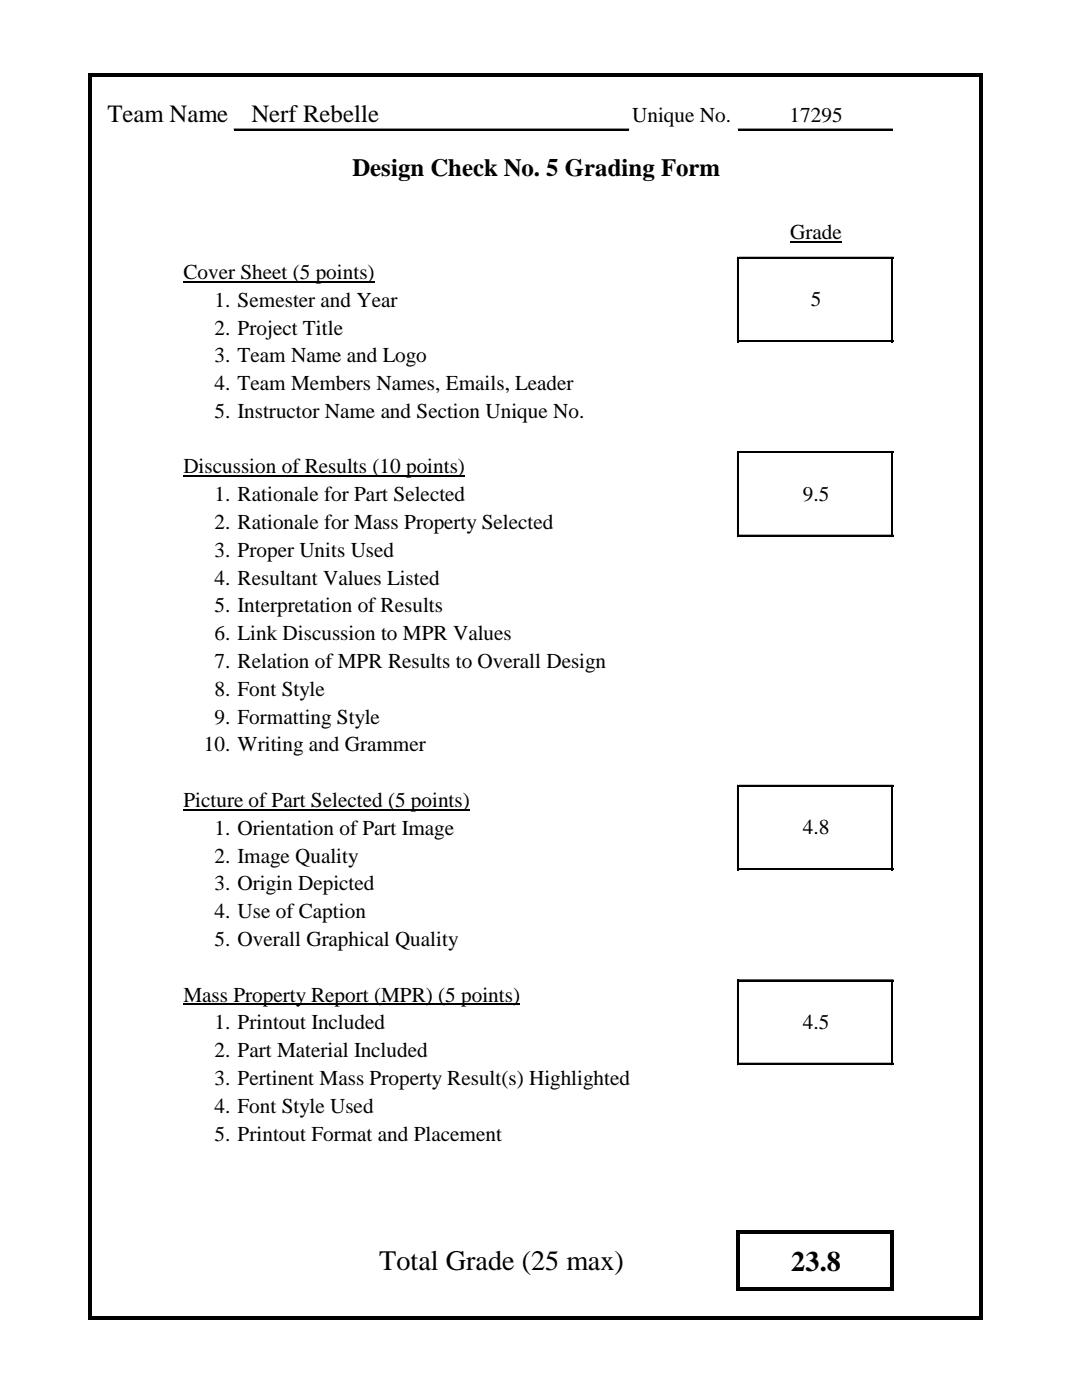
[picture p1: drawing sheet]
<svg xmlns="http://www.w3.org/2000/svg" width="216mm" height="279mm" viewBox="0 0 216 279" stroke-linecap="round" stroke-linejoin="round" font-family="sans-serif">
<defs><g id="words">
<g font-size="5.6">
<text x="75.7" y="253.5">Total Grade (25 max)</text>
<text x="157.9" y="253.7">23.8</text>
</g>
<g font-size="5">
<text x="21.4" y="24.3">Team Name</text>
<text x="50.2" y="24.3">Nerf Rebelle</text>
<text x="70.3" y="35.1">Design Check No. 5 Grading Form</text>
</g>
<g font-size="4.2">
<text x="126.1" y="24.3">Unique No.</text>
<text x="157.6" y="24.3">17295</text>
<text x="157.7" y="47.8">Grade</text>
<text x="36.6" y="55.7">Cover Sheet (5 points)</text>
<text x="42.8" y="61.2">1. Semester and Year</text>
<text x="161.8" y="61.1">5</text>
<text x="42.8" y="66.8">2. Project Title</text>
<text x="42.8" y="72.3">3. Team Name and Logo</text>
<text x="42.8" y="77.9">4. Team Members Names, Emails, Leader</text>
<text x="42.8" y="83.4">5. Instructor Name and Section Unique No.</text>
<text x="36.6" y="94.5">Discussion of Results (10 points)</text>
<text x="42.8" y="100.1">1. Rationale for Part Selected</text>
<text x="160.2" y="99.9">9.5</text>
<text x="42.8" y="105.6">2. Rationale for Mass Property Selected</text>
<text x="42.8" y="111.1">3. Proper Units Used</text>
<text x="42.8" y="116.7">4. Resultant Values Listed</text>
<text x="42.8" y="122.2">5. Interpretation of Results</text>
<text x="42.8" y="127.8">6. Link Discussion to MPR Values</text>
<text x="42.8" y="133.3">7. Relation of MPR Results to Overall Design</text>
<text x="42.8" y="138.9">8. Font Style</text>
<text x="40.7" y="150">10. Writing and Grammer</text>
<text x="42.8" y="144.4">9. Formatting Style</text>
<text x="36.6" y="161.1">Picture of Part Selected (5 points)</text>
<text x="42.8" y="166.6">1. Orientation of Part Image</text>
<text x="160.2" y="166.5">4.8</text>
<text x="42.8" y="172.2">2. Image Quality</text>
<text x="42.8" y="177.7">3. Origin Depicted</text>
<text x="42.8" y="183.2">4. Use of Caption</text>
<text x="42.8" y="188.8">5. Overall Graphical Quality</text>
<text x="36.6" y="199.9">Mass Property Report (MPR) (5 points)</text>
<text x="42.8" y="205.4">1. Printout Included</text>
<text x="160.2" y="205.3">4.5</text>
<text x="42.8" y="211">2. Part Material Included</text>
<text x="42.8" y="216.5">3. Pertinent Mass Property Result(s) Highlighted</text>
<text x="42.8" y="222.1">4. Font Style Used</text>
<text x="42.8" y="227.6">5. Printout Format and Placement</text>
</g>
</g></defs>
<path d="M36.6 56.2h38.2M157.7 48.3h10.3M36.6 95.1h56.2M36.6 161.6h57.2M36.6 200.5h67.2" fill="none" stroke="#000" stroke-width=".21"/>
<g fill="none" stroke="#000" stroke-width=".2">
<path d="M46.7 25.8h78.7M147.3 25.8h30.8M147.2 51.3v17M147.5 51.3h30.7M177.9 51.7v16.6M147.5 68h30.7M147.2 90.2v16.9M147.5 90.2h30.7M177.9 90.5v16.6M147.5 106.8h30.7M147.2 156.7v17M147.5 156.7h30.7"/>
<path d="M177.9 157.1v16.6M147.5 173.4h30.7M147.2 195.6v16.9M147.5 195.6h30.7M177.9 195.9v16.6M147.5 212.2h30.7"/>
</g>
<g fill="none" stroke="#000" stroke-width=".34">
<path d="M46.7 25.9h78.8M147.3 25.9h30.8M147.3 51.3v17M147.5 51.5h30.7M178 51.7v16.6M147.5 68.1h30.7M147.3 90.1v17M147.5 90.3h30.7M178 90.5v16.6M147.5 107h30.7M147.3 156.7v17M147.5 156.9h30.7"/>
<path d="M178 157v16.7M147.5 173.5h30.7M147.3 195.5v17M147.5 195.7h30.7M178 195.9v16.6M147.5 212.3h30.7"/>
</g>
<g fill="#000">
<path d="M18.3 14.6h177.8v.7h-177.8z" fill-rule="evenodd"/>
<path d="M147 245.5h.6v12.1h-.6z" fill-rule="evenodd"/>
<path d="M147.6 245.5h30.8v.7h-30.8z" fill-rule="evenodd"/>
<path d="M147.6 257h30.8v.6h-30.8z" fill-rule="evenodd"/>
<path d="M177.7 246.2h.7v11.4h-.7z" fill-rule="evenodd"/>
<path d="M17.6 14.6h.7v248.8h-.7z" fill-rule="evenodd"/>
<path d="M18.3 262.7h177.8v.7h-177.8z" fill-rule="evenodd"/>
<path d="M195.4 15.3h.7v248.1h-.7z" fill-rule="evenodd"/>
</g>
<use href="#words"/>
</svg>
